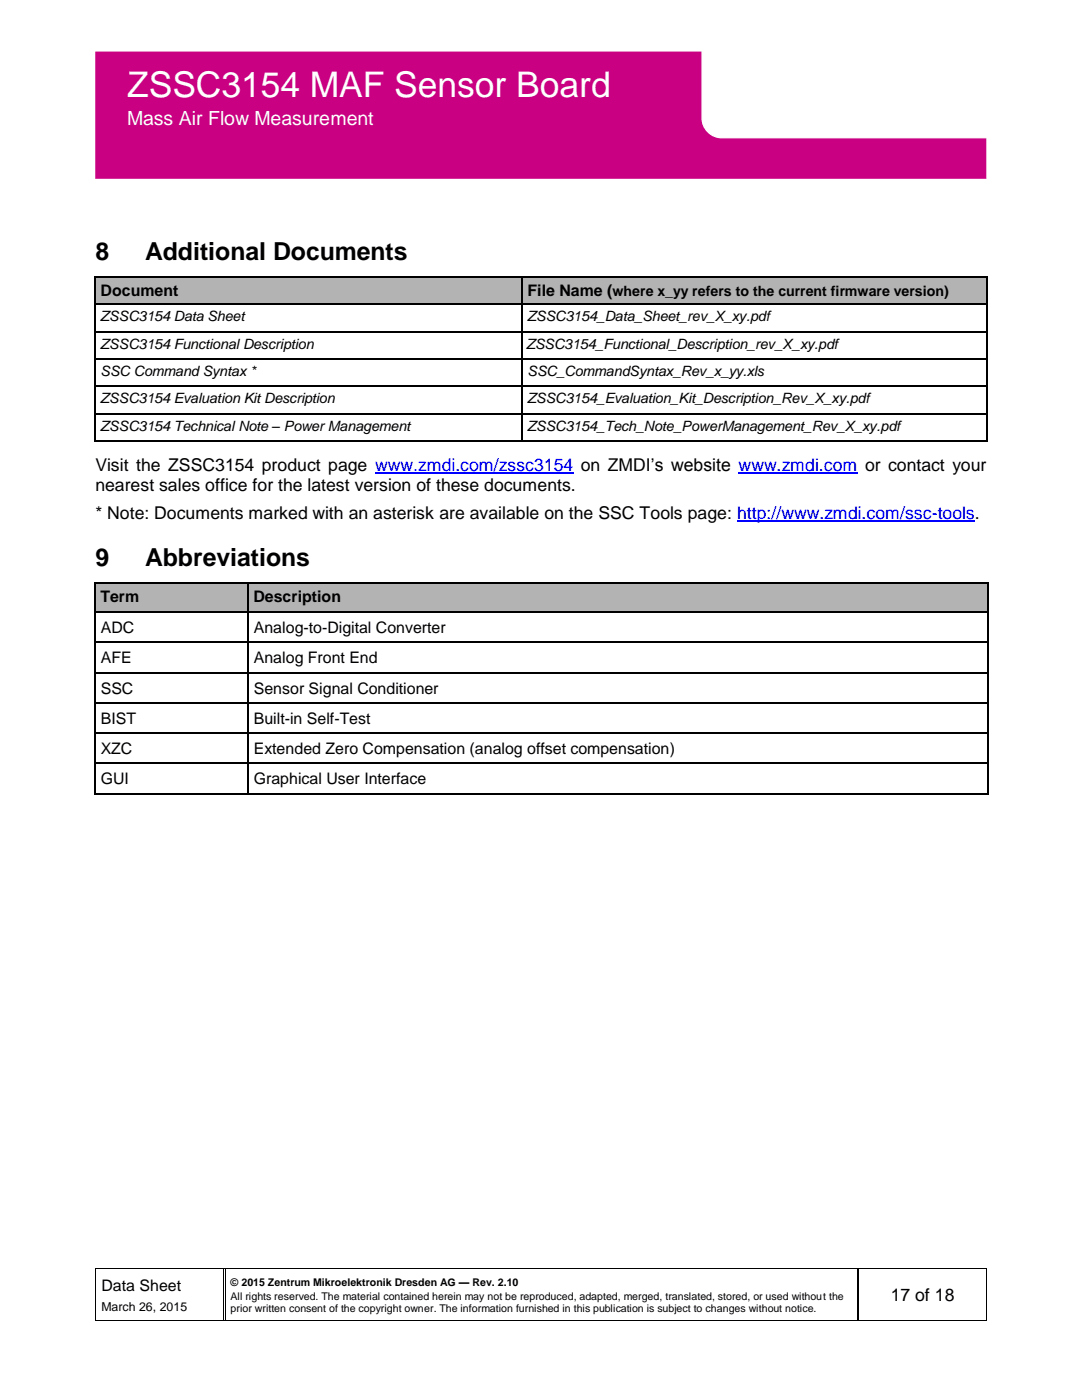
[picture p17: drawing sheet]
<svg xmlns="http://www.w3.org/2000/svg" width="216mm" height="279mm" viewBox="0 0 216 279" stroke-linecap="round" stroke-linejoin="round" font-family="sans-serif">
<defs><g id="words">
<text font-size="7.1" fill="#fff" x="25.4" y="19.3">ZSSC3154 MAF Sensor Board</text>
<g font-size="5">
<text x="19" y="51.9">8</text>
<text x="29" y="51.9">Additional Documents</text>
<text x="19" y="113">9</text>
<text x="29" y="113">Abbreviations</text>
</g>
<text font-size="3.9" fill="#fff" x="25.4" y="24.9">Mass Air Flow Measurement</text>
<g font-size="3.5">
<text x="19" y="93.9">Visit the ZSSC3154 product page www.zmdi.com/zssc3154 on ZMDI’s website www.zmdi.com or contact your</text>
<text x="19" y="98">nearest sales office for the latest version of these documents.</text>
<text x="19" y="103.5">* Note: Documents marked with an asterisk are available on the SSC Tools page: http://www.zmdi.com/ssc-tools.</text>
<text x="177.8" y="259.6">17 of 18</text>
</g>
<g font-size="3.2">
<text x="20.1" y="59">Document</text>
<text x="105.3" y="59">File Name (where x_yy refers to the current firmware version)</text>
<text x="20" y="120.1">Term</text>
<text x="50.6" y="120.1">Description</text>
<text x="20.1" y="126.3">ADC</text>
<text x="50.6" y="126.3">Analog-to-Digital Converter</text>
<text x="20.1" y="132.4">AFE</text>
<text x="50.6" y="132.4">Analog Front End</text>
<text x="20.1" y="138.4">SSC</text>
<text x="50.6" y="138.4">Sensor Signal Conditioner</text>
<text x="20.1" y="144.5">BIST</text>
<text x="50.6" y="144.5">Built-in Self-Test</text>
<text x="20.1" y="150.5">XZC</text>
<text x="50.6" y="150.5">Extended Zero Compensation (analog offset compensation)</text>
<text x="20.1" y="156.5">GUI</text>
<text x="50.6" y="156.5">Graphical User Interface</text>
<text x="20.2" y="257.5">Data Sheet</text>
</g>
<g font-size="2.8">
<text x="20.1" y="64.1">ZSSC3154 Data Sheet</text>
<text x="105.3" y="64.1">ZSSC3154_Data_Sheet_rev_X_xy.pdf</text>
<text x="20.1" y="69.6">ZSSC3154 Functional Description</text>
<text x="105" y="69.6">ZSSC3154_Functional_Description_rev_X_xy.pdf</text>
<text x="20.1" y="75">SSC Command Syntax *</text>
<text x="105.3" y="75">SSC_CommandSyntax_Rev_x_yy.xls</text>
<text x="20.1" y="80.5">ZSSC3154 Evaluation Kit Description</text>
<text x="105.3" y="80.5">ZSSC3154_Evaluation_Kit_Description_Rev_X_xy.pdf</text>
<text x="20.1" y="85.9">ZSSC3154 Technical Note – Power Management</text>
<text x="105.3" y="85.9">ZSSC3154_Tech_Note_PowerManagement_Rev_X_xy.pdf</text>
</g>
<text font-size="2.5" x="20.2" y="261.6">March 26, 2015</text>
<g font-size="2.1">
<text x="46" y="256.6">© 2015 Zentrum Mikroelektronik Dresden AG — Rev. 2.10</text>
<text x="46" y="259.5">All rights reserved. The material contained herein may not be reproduced, adapted, merged, translated, stored, or used without the</text>
<text x="46" y="261.9">prior written consent of the copyright owner. The information furnished in this publication is subject to changes without notice.</text>
</g>
</g></defs>
<path d="M19 10.3h177.8v25.4h-177.8z" fill-rule="evenodd" fill="#c90081"/>
<path d="M141.3 7.5a4 4 0 0 1 2.8-1.1h52.8a4 4 0 0 1 4 4v13.1a4 4 0 0 1-4 4h-52.8a4 4 0 0 1-4-4v-13.1a4 4 0 0 1 1.2-2.9z" fill-rule="evenodd" fill="#fff"/>
<path d="M141.3 7.5a4 4 0 0 1 2.8-1.1h52.8a4 4 0 0 1 4 4v13.1a4 4 0 0 1-4 4h-52.8a4 4 0 0 1-4-4v-13.1a4 4 0 0 1 1.2-2.9z" fill="none" stroke="#fff" stroke-width=".26"/>
<g fill="#000">
<path d="M19 253.1h.1v.2h-.1z" fill-rule="evenodd"/>
<path d="M19 253.1h.1v.2h-.1z" fill-rule="evenodd"/>
<path d="M44.5 253.1h.2v.2h-.2z" fill-rule="evenodd"/>
<path d="M170.9 253.1h.2v.2h-.2z" fill-rule="evenodd"/>
<path d="M196.8 253.1h.2v.2h-.2z" fill-rule="evenodd"/>
<path d="M196.8 253.1h.2v.2h-.2z" fill-rule="evenodd"/>
<path d="M19 263.5h.1v.1h-.1z" fill-rule="evenodd"/>
<path d="M19 263.5h.1v.1h-.1z" fill-rule="evenodd"/>
<path d="M44.5 263.5h.2v.1h-.2z" fill-rule="evenodd"/>
<path d="M170.9 263.5h.2v.1h-.2z" fill-rule="evenodd"/>
<path d="M196.8 263.5h.2v.1h-.2z" fill-rule="evenodd"/>
<path d="M196.8 263.5h.2v.1h-.2z" fill-rule="evenodd"/>
</g>
<path d="M19 253.3v10.2M19.1 253.2h25.4M44.6 253.3v10.2M44.7 253.2h126.2M44.9 253.3v10.2M171 253.3v10.2M171.1 253.2h25.7M171.4 253.3v10.2M196.9 253.3v10.2M19.1 263.6h25.4M44.7 263.6h126.2M171.1 263.6h25.7" fill="none" stroke="#000" stroke-width=".2"/>
<path d="M74.9 94.4h39.5M147.4 94.4h23.7M147.1 104h47.4" fill="none" stroke="#00f" stroke-width=".25"/>
<g fill="#b3b3b3">
<path d="M19 55.4h85v5.2h-85z" fill-rule="evenodd"/>
<path d="M19 55.4h85v5.1h-85z" fill-rule="evenodd"/>
<path d="M104.2 55.4h92.7v5.2h-92.7z" fill-rule="evenodd"/>
<path d="M104.2 55.4h92.7v5.1h-92.7z" fill-rule="evenodd"/>
</g>
<g fill="#000">
<path d="M18.8 55.2h.2v.2h-.2z" fill-rule="evenodd"/>
<path d="M18.8 55.2h.2v.2h-.2z" fill-rule="evenodd"/>
<path d="M104 55.2h.2v.2h-.2z" fill-rule="evenodd"/>
<path d="M196.9 55.2h.2v.2h-.2z" fill-rule="evenodd"/>
<path d="M196.9 55.2h.2v.2h-.2z" fill-rule="evenodd"/>
<path d="M18.8 60.6h.2v.3h-.2z" fill-rule="evenodd"/>
<path d="M18.8 66h.2v.3h-.2z" fill-rule="evenodd"/>
<path d="M18.8 71.5h.2v.3h-.2z" fill-rule="evenodd"/>
<path d="M18.8 77h.2v.2h-.2z" fill-rule="evenodd"/>
<path d="M104 60.6h.2v.3h-.2z" fill-rule="evenodd"/>
<path d="M104 66h.2v.3h-.2z" fill-rule="evenodd"/>
<path d="M104 71.5h.2v.3h-.2z" fill-rule="evenodd"/>
<path d="M104 77h.2v.2h-.2z" fill-rule="evenodd"/>
<path d="M196.9 60.6h.2v.3h-.2z" fill-rule="evenodd"/>
<path d="M196.9 66h.2v.3h-.2z" fill-rule="evenodd"/>
<path d="M196.9 71.5h.2v.3h-.2z" fill-rule="evenodd"/>
<path d="M196.9 77h.2v.2h-.2z" fill-rule="evenodd"/>
<path d="M18.8 82.4h.2v.3h-.2z" fill-rule="evenodd"/>
<path d="M18.8 87.9h.2v.2h-.2z" fill-rule="evenodd"/>
<path d="M18.8 87.9h.2v.2h-.2z" fill-rule="evenodd"/>
<path d="M104 82.4h.2v.3h-.2z" fill-rule="evenodd"/>
<path d="M104 87.9h.2v.2h-.2z" fill-rule="evenodd"/>
<path d="M196.9 82.4h.2v.3h-.2z" fill-rule="evenodd"/>
<path d="M196.9 87.9h.2v.2h-.2z" fill-rule="evenodd"/>
<path d="M196.9 87.9h.2v.2h-.2z" fill-rule="evenodd"/>
</g>
<g fill="none" stroke="#000" stroke-width=".25">
<path d="M18.9 55.4v5.2M19 55.3h85M104.1 55.4v5.2M104.2 55.3h92.7M197 55.4v5.2M18.9 60.9v5.1M18.9 66.3v5.2M18.9 71.8v5.2M18.9 77.2v5.2M19 60.8h85M19 66.2h85M19 71.6h85"/>
<path d="M19 77.1h85M104.1 60.9v5.1M104.1 66.3v5.2M104.1 71.8v5.2M104.1 77.2v5.2M104.2 60.8h92.7M104.2 66.2h92.7M104.2 71.6h92.7M104.2 77.1h92.7M197 60.9v5.1M197 66.3v5.2M197 71.8v5.2"/>
<path d="M197 77.2v5.2M18.9 82.7v5.2M19 82.6h85M19 88h85M104.1 82.7v5.2M104.2 82.6h92.7M104.2 88h92.7M197 82.7v5.2"/>
</g>
<g fill="#b3b3b3">
<path d="M19 116.6h30.3v5.5h-30.3z" fill-rule="evenodd"/>
<path d="M19 116.6h30.3v5h-30.3z" fill-rule="evenodd"/>
<path d="M49.5 116.6h147.4v5.5h-147.4z" fill-rule="evenodd"/>
<path d="M49.5 116.6h147.4v5h-147.4z" fill-rule="evenodd"/>
</g>
<g fill="#000">
<path d="M18.8 116.3h.2v.2h-.2z" fill-rule="evenodd"/>
<path d="M18.8 116.3h.2v.2h-.2z" fill-rule="evenodd"/>
<path d="M49.3 116.3h.3v.2h-.3z" fill-rule="evenodd"/>
<path d="M196.9 116.3h.3v.2h-.3z" fill-rule="evenodd"/>
<path d="M196.9 116.3h.3v.2h-.3z" fill-rule="evenodd"/>
<path d="M18.8 122.1h.2v.2h-.2z" fill-rule="evenodd"/>
<path d="M18.8 128.1h.2v.2h-.2z" fill-rule="evenodd"/>
<path d="M18.8 134.1h.2v.3h-.2z" fill-rule="evenodd"/>
<path d="M49.3 122.1h.3v.2h-.3z" fill-rule="evenodd"/>
<path d="M49.3 128.1h.3v.2h-.3z" fill-rule="evenodd"/>
<path d="M49.3 134.1h.3v.3h-.3z" fill-rule="evenodd"/>
<path d="M196.9 122.1h.3v.2h-.3z" fill-rule="evenodd"/>
<path d="M196.9 128.1h.3v.2h-.3z" fill-rule="evenodd"/>
<path d="M196.9 134.1h.3v.3h-.3z" fill-rule="evenodd"/>
<path d="M18.8 140.1h.2v.3h-.2z" fill-rule="evenodd"/>
<path d="M18.8 146.2h.2v.2h-.2z" fill-rule="evenodd"/>
<path d="M18.8 152.2h.2v.3h-.2z" fill-rule="evenodd"/>
<path d="M18.8 158.3h.2v.2h-.2z" fill-rule="evenodd"/>
<path d="M18.8 158.3h.2v.2h-.2z" fill-rule="evenodd"/>
<path d="M49.3 140.1h.3v.3h-.3z" fill-rule="evenodd"/>
<path d="M49.3 146.2h.3v.2h-.3z" fill-rule="evenodd"/>
<path d="M49.3 152.2h.3v.3h-.3z" fill-rule="evenodd"/>
<path d="M49.3 158.3h.3v.2h-.3z" fill-rule="evenodd"/>
<path d="M196.9 140.1h.3v.3h-.3z" fill-rule="evenodd"/>
<path d="M196.9 146.2h.3v.2h-.3z" fill-rule="evenodd"/>
<path d="M196.9 152.2h.3v.3h-.3z" fill-rule="evenodd"/>
<path d="M196.9 158.3h.3v.2h-.3z" fill-rule="evenodd"/>
<path d="M196.9 158.3h.3v.2h-.3z" fill-rule="evenodd"/>
</g>
<g fill="none" stroke="#000" stroke-width=".25">
<path d="M18.9 116.5v5.6M19 116.4h30.3M49.5 116.5v5.6M49.6 116.4h147.3M197.1 116.5v5.6M18.9 122.3v5.8M18.9 128.3v5.8M18.9 134.4v5.7M19 122.2h30.3M19 128.2h30.3M19 134.3h30.3M49.5 122.3v5.8"/>
<path d="M49.5 128.3v5.8M49.5 134.4v5.7M49.6 122.2h147.3M49.6 128.2h147.3M49.6 134.3h147.3M197.1 122.3v5.8M197.1 128.3v5.8M197.1 134.4v5.7M18.9 140.4v5.8M18.9 146.4v5.8M18.9 152.5v5.8M19 140.3h30.3"/>
<path d="M19 146.3h30.3M19 152.3h30.3M19 158.4h30.3M49.5 140.4v5.8M49.5 146.4v5.8M49.5 152.5v5.8M49.6 140.3h147.3M49.6 146.3h147.3M49.6 152.3h147.3M49.6 158.4h147.3M197.1 140.4v5.8M197.1 146.4v5.8"/>
<path d="M197.1 152.5v5.8"/>
</g>
<use href="#words"/>
</svg>
